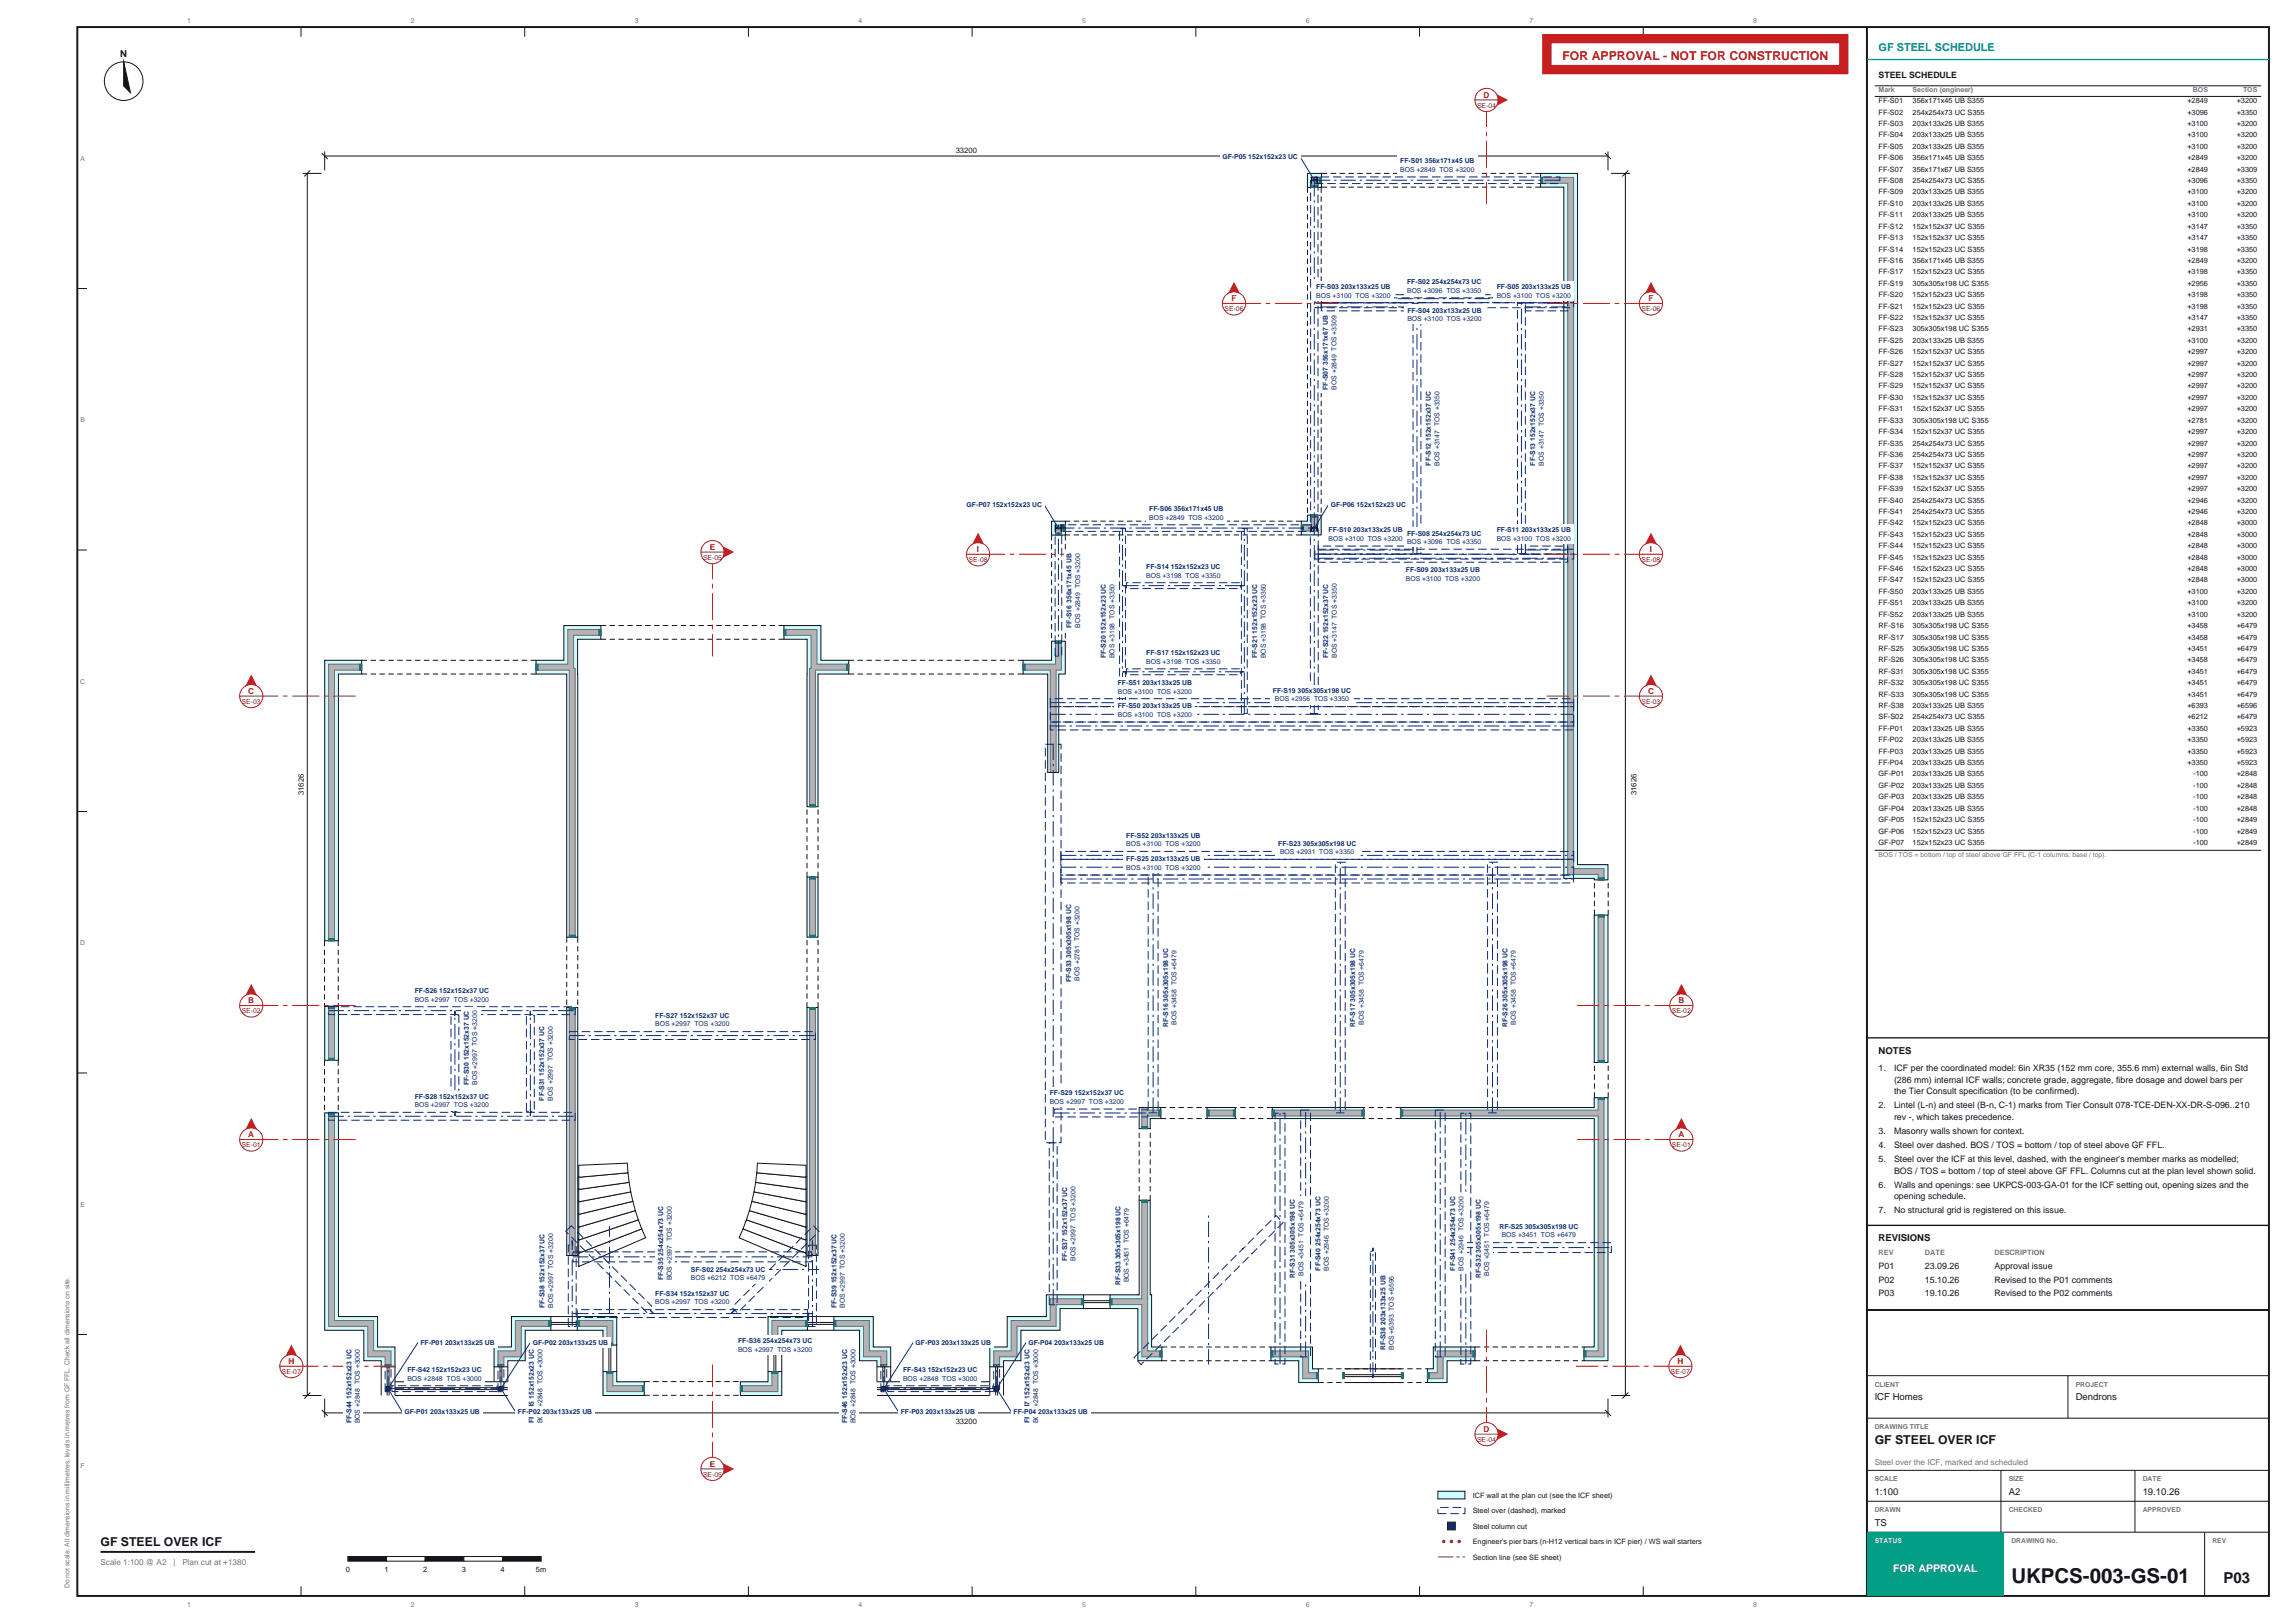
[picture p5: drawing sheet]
<svg xmlns="http://www.w3.org/2000/svg" width="594mm" height="420mm" viewBox="0 0 594 420" stroke-linecap="round" stroke-linejoin="round" font-family="sans-serif">
<defs><g id="words">
<text font-size="5.3" fill="#14141a" x="520.4" y="409.6">UKPCS-003-GS-01</text>
<text font-size="3.9" fill="#14141a" x="575.2" y="409.6">P03</text>
<text font-size="3.2" fill="#c71f1f" x="404.2" y="15.4">FOR APPROVAL - NOT FOR CONSTRUCTION</text>
<g font-size="3.2" fill="#14141a">
<text x="485" y="373.6">GF STEEL OVER ICF</text>
<text x="26" y="400">GF STEEL OVER ICF</text>
</g>
<text font-size="2.8" fill="#009e85" x="486" y="13.2">GF STEEL SCHEDULE</text>
<text font-size="2.8" fill="#fff" x="489.7" y="406.7">FOR APPROVAL</text>
<g font-size="2.5" fill="#14141a">
<text x="31.1" y="14.8">N</text>
<text x="486" y="272.9">NOTES</text>
<text x="486" y="321.1">REVISIONS</text>
<text x="485" y="362.4">ICF Homes</text>
<text x="537" y="362.4">Dendrons</text>
<text x="485" y="386.9">1:100</text>
<text x="519.7" y="386.9">A2</text>
<text x="554.3" y="386.9">19.10.26</text>
<text x="485" y="394.9">TS</text>
</g>
<g font-size="2.3" fill="#14141a">
<text x="486" y="20.2">STEEL SCHEDULE</text>
<text x="486" y="277.1">1.</text>
<text x="490" y="277.1">ICF per the coordinated model: 6in XR35 (152 mm core, 355.6 mm) external walls, 6in Std</text>
<text x="490" y="280.1">(286 mm) internal ICF walls; concrete grade, aggregate, fibre dosage and dowel bars per</text>
<text x="486" y="286.8">2.</text>
<text x="490" y="283.2">the Tier Consult specification (to be confirmed).</text>
<text x="490" y="286.8">Lintel (L-n) and steel (B-n, C-1) marks from Tier Consult 078-TCE-DEN-XX-DR-S-096..210</text>
<text x="486" y="293.4">3.</text>
<text x="490" y="289.8">rev -, which takes precedence.</text>
<text x="490" y="293.4">Masonry walls shown for context.</text>
<text x="486" y="297.1">4.</text>
<text x="490" y="297.1">Steel over dashed. BOS / TOS = bottom / top of steel above GF FFL.</text>
<text x="486" y="300.7">5.</text>
<text x="490" y="300.7">Steel over the ICF at this level, dashed, with the engineer's member marks as modelled;</text>
<text x="490" y="303.7">BOS / TOS = bottom / top of steel above GF FFL. Columns cut at the plan level shown solid.</text>
<text x="486" y="307.3">6.</text>
<text x="490" y="307.3">Walls and openings: see UKPCS-003-GA-01 for the ICF setting out, opening sizes and the</text>
<text x="490" y="310.4">opening schedule.</text>
<text x="486" y="314">7.</text>
<text x="490" y="314">No structural grid is registered on this issue.</text>
<text x="486" y="328.3">P01</text>
<text x="498" y="328.3">23.09.26</text>
<text x="516" y="328.3">Approval issue</text>
<text x="486" y="331.9">P02</text>
<text x="486" y="335.5">P03</text>
<text x="498" y="331.9">15.10.26</text>
<text x="498" y="335.5">19.10.26</text>
<text x="516" y="331.9">Revised to the P01 comments</text>
<text x="516" y="335.5">Revised to the P02 comments</text>
</g>
<g font-size="2.1" fill="#b81a1f">
<text x="383.8" y="25.3">D</text>
<text x="318.6" y="78">F</text>
<text x="426.5" y="78">F</text>
<text x="183.6" y="142.3">E</text>
<text x="252.8" y="142.9">I</text>
<text x="426.8" y="142.9">I</text>
<text x="64.2" y="179.6">C</text>
<text x="426.4" y="179.6">C</text>
<text x="64.2" y="259.7">B</text>
<text x="434.2" y="259.7">B</text>
<text x="64.2" y="294.3">A</text>
<text x="434.2" y="294.3">A</text>
<text x="74.6" y="353">H</text>
<text x="434" y="353">H</text>
<text x="383.8" y="370.6">D</text>
<text x="183.6" y="379.6">E</text>
</g>
<g font-size="2.1" fill="#73737a">
<text x="485" y="379.1">Steel over the ICF, marked and scheduled</text>
<text x="26" y="405">Scale 1:100 @ A2</text>
<text x="44.9" y="405">|</text>
<text x="47.2" y="405">Plan cut at +1380</text>
</g>
<g font-size="2" fill="#14141a">
<text x="247.3" y="39.5">33200</text>
<text x="78.6" y="205.7" transform="rotate(-90 78.6 205.7)">31626</text>
<text x="423.4" y="205.7" transform="rotate(-90 423.4 205.7)">31626</text>
<text x="247.3" y="368.5">33200</text>
</g>
<g font-size="1.9" fill="#14141a">
<text x="486" y="26.7">FF-S01</text>
<text x="486" y="29.7">FF-S02</text>
<text x="494.8" y="26.7">356x171x45 UB S355</text>
<text x="494.8" y="29.7">254x254x73 UC S355</text>
<text x="565.9" y="26.7">+2849</text>
<text x="565.9" y="29.7">+3096</text>
<text x="578.7" y="26.7">+3200</text>
<text x="578.7" y="29.7">+3350</text>
<text x="486" y="32.6">FF-S03</text>
<text x="486" y="35.6">FF-S04</text>
<text x="494.8" y="32.6">203x133x25 UB S355</text>
<text x="494.8" y="35.6">203x133x25 UB S355</text>
<text x="565.9" y="32.6">+3100</text>
<text x="565.9" y="35.6">+3100</text>
<text x="578.7" y="32.6">+3200</text>
<text x="578.7" y="35.6">+3200</text>
<text x="486" y="38.5">FF-S05</text>
<text x="486" y="41.5">FF-S06</text>
<text x="494.8" y="38.5">203x133x25 UB S355</text>
<text x="494.8" y="41.5">356x171x45 UB S355</text>
<text x="565.9" y="38.5">+3100</text>
<text x="565.9" y="41.5">+2849</text>
<text x="578.7" y="38.5">+3200</text>
<text x="578.7" y="41.5">+3200</text>
<text x="486" y="44.4">FF-S07</text>
<text x="486" y="47.4">FF-S08</text>
<text x="494.8" y="44.4">356x171x67 UB S355</text>
<text x="494.8" y="47.4">254x254x73 UC S355</text>
<text x="565.9" y="44.4">+2849</text>
<text x="565.9" y="47.4">+3096</text>
<text x="578.7" y="44.4">+3309</text>
<text x="578.7" y="47.4">+3350</text>
<text x="486" y="50.3">FF-S09</text>
<text x="486" y="53.3">FF-S10</text>
<text x="494.8" y="50.3">203x133x25 UB S355</text>
<text x="494.8" y="53.3">203x133x25 UB S355</text>
<text x="565.9" y="50.3">+3100</text>
<text x="565.9" y="53.3">+3100</text>
<text x="578.7" y="50.3">+3200</text>
<text x="578.7" y="53.3">+3200</text>
<text x="486" y="56.2">FF-S11</text>
<text x="486" y="59.2">FF-S12</text>
<text x="494.8" y="56.2">203x133x25 UB S355</text>
<text x="494.8" y="59.2">152x152x37 UC S355</text>
<text x="565.9" y="56.2">+3100</text>
<text x="565.9" y="59.2">+3147</text>
<text x="578.7" y="56.2">+3200</text>
<text x="578.7" y="59.2">+3350</text>
<text x="486" y="62.1">FF-S13</text>
<text x="486" y="65.1">FF-S14</text>
<text x="494.8" y="62.1">152x152x37 UC S355</text>
<text x="494.8" y="65.1">152x152x23 UC S355</text>
<text x="565.9" y="62.1">+3147</text>
<text x="565.9" y="65.1">+3198</text>
<text x="578.7" y="62.1">+3350</text>
<text x="578.7" y="65.1">+3350</text>
<text x="486" y="68">FF-S16</text>
<text x="486" y="71">FF-S17</text>
<text x="494.8" y="68">356x171x45 UB S355</text>
<text x="494.8" y="71">152x152x23 UC S355</text>
<text x="565.9" y="68">+2849</text>
<text x="565.9" y="71">+3198</text>
<text x="578.7" y="68">+3200</text>
<text x="578.7" y="71">+3350</text>
<text x="486" y="74">FF-S19</text>
<text x="486" y="76.9">FF-S20</text>
<text x="494.8" y="74">305x305x198 UC S355</text>
<text x="494.8" y="76.9">152x152x23 UC S355</text>
<text x="565.9" y="74">+2956</text>
<text x="565.9" y="76.9">+3198</text>
<text x="578.7" y="74">+3350</text>
<text x="578.7" y="76.9">+3350</text>
<text x="486" y="79.9">FF-S21</text>
<text x="486" y="82.8">FF-S22</text>
<text x="494.8" y="79.9">152x152x23 UC S355</text>
<text x="494.8" y="82.8">152x152x37 UC S355</text>
<text x="565.9" y="79.9">+3198</text>
<text x="565.9" y="82.8">+3147</text>
<text x="578.7" y="79.9">+3350</text>
<text x="578.7" y="82.8">+3350</text>
<text x="486" y="85.8">FF-S23</text>
<text x="486" y="88.7">FF-S25</text>
<text x="494.8" y="85.8">305x305x198 UC S355</text>
<text x="494.8" y="88.7">203x133x25 UB S355</text>
<text x="565.9" y="85.8">+2931</text>
<text x="565.9" y="88.7">+3100</text>
<text x="578.7" y="85.8">+3350</text>
<text x="578.7" y="88.7">+3200</text>
<text x="486" y="91.7">FF-S26</text>
<text x="486" y="94.6">FF-S27</text>
<text x="494.8" y="91.7">152x152x37 UC S355</text>
<text x="494.8" y="94.6">152x152x37 UC S355</text>
<text x="565.9" y="91.7">+2997</text>
<text x="565.9" y="94.6">+2997</text>
<text x="578.7" y="91.7">+3200</text>
<text x="578.7" y="94.6">+3200</text>
<text x="486" y="97.6">FF-S28</text>
<text x="486" y="100.5">FF-S29</text>
<text x="494.8" y="97.6">152x152x37 UC S355</text>
<text x="494.8" y="100.5">152x152x37 UC S355</text>
<text x="565.9" y="97.6">+2997</text>
<text x="565.9" y="100.5">+2997</text>
<text x="578.7" y="97.6">+3200</text>
<text x="578.7" y="100.5">+3200</text>
<text x="486" y="103.5">FF-S30</text>
<text x="486" y="106.4">FF-S31</text>
<text x="494.8" y="103.5">152x152x37 UC S355</text>
<text x="494.8" y="106.4">152x152x37 UC S355</text>
<text x="565.9" y="103.5">+2997</text>
<text x="565.9" y="106.4">+2997</text>
<text x="578.7" y="103.5">+3200</text>
<text x="578.7" y="106.4">+3200</text>
<text x="486" y="109.4">FF-S33</text>
<text x="486" y="112.3">FF-S34</text>
<text x="494.8" y="109.4">305x305x198 UC S355</text>
<text x="494.8" y="112.3">152x152x37 UC S355</text>
<text x="565.9" y="109.4">+2781</text>
<text x="565.9" y="112.3">+2997</text>
<text x="578.7" y="109.4">+3200</text>
<text x="578.7" y="112.3">+3200</text>
<text x="486" y="115.3">FF-S35</text>
<text x="486" y="118.2">FF-S36</text>
<text x="494.8" y="115.3">254x254x73 UC S355</text>
<text x="494.8" y="118.2">254x254x73 UC S355</text>
<text x="565.9" y="115.3">+2997</text>
<text x="565.9" y="118.2">+2997</text>
<text x="578.7" y="115.3">+3200</text>
<text x="578.7" y="118.2">+3200</text>
<text x="486" y="121.2">FF-S37</text>
<text x="486" y="124.2">FF-S38</text>
<text x="494.8" y="121.2">152x152x37 UC S355</text>
<text x="494.8" y="124.2">152x152x37 UC S355</text>
<text x="565.9" y="121.2">+2997</text>
<text x="565.9" y="124.2">+2997</text>
<text x="578.7" y="121.2">+3200</text>
<text x="578.7" y="124.2">+3200</text>
<text x="486" y="127.1">FF-S39</text>
<text x="486" y="130.1">FF-S40</text>
<text x="494.8" y="127.1">152x152x37 UC S355</text>
<text x="494.8" y="130.1">254x254x73 UC S355</text>
<text x="565.9" y="127.1">+2997</text>
<text x="565.9" y="130.1">+2946</text>
<text x="578.7" y="127.1">+3200</text>
<text x="578.7" y="130.1">+3200</text>
<text x="486" y="133">FF-S41</text>
<text x="486" y="136">FF-S42</text>
<text x="494.8" y="133">254x254x73 UC S355</text>
<text x="494.8" y="136">152x152x23 UC S355</text>
<text x="565.9" y="133">+2946</text>
<text x="565.9" y="136">+2848</text>
<text x="578.7" y="133">+3200</text>
<text x="578.7" y="136">+3000</text>
<text x="486" y="138.9">FF-S43</text>
<text x="486" y="141.9">FF-S44</text>
<text x="494.8" y="138.9">152x152x23 UC S355</text>
<text x="494.8" y="141.9">152x152x23 UC S355</text>
<text x="565.9" y="138.9">+2848</text>
<text x="565.9" y="141.9">+2848</text>
<text x="578.7" y="138.9">+3000</text>
<text x="578.7" y="141.9">+3000</text>
<text x="486" y="144.8">FF-S45</text>
<text x="486" y="147.8">FF-S46</text>
<text x="494.8" y="144.8">152x152x23 UC S355</text>
<text x="494.8" y="147.8">152x152x23 UC S355</text>
<text x="565.9" y="144.8">+2848</text>
<text x="565.9" y="147.8">+2848</text>
<text x="578.7" y="144.8">+3000</text>
<text x="578.7" y="147.8">+3000</text>
<text x="486" y="150.7">FF-S47</text>
<text x="486" y="153.7">FF-S50</text>
<text x="494.8" y="150.7">152x152x23 UC S355</text>
<text x="494.8" y="153.7">203x133x25 UB S355</text>
<text x="565.9" y="150.7">+2848</text>
<text x="565.9" y="153.7">+3100</text>
<text x="578.7" y="150.7">+3000</text>
<text x="578.7" y="153.7">+3200</text>
<text x="486" y="156.6">FF-S51</text>
<text x="486" y="159.6">FF-S52</text>
<text x="494.8" y="156.6">203x133x25 UB S355</text>
<text x="494.8" y="159.6">203x133x25 UB S355</text>
<text x="565.9" y="156.6">+3100</text>
<text x="565.9" y="159.6">+3100</text>
<text x="578.7" y="156.6">+3200</text>
<text x="578.7" y="159.6">+3200</text>
<text x="486" y="162.5">RF-S16</text>
<text x="486" y="165.5">RF-S17</text>
<text x="494.8" y="162.5">305x305x198 UC S355</text>
<text x="494.8" y="165.5">305x305x198 UC S355</text>
<text x="565.9" y="162.5">+3458</text>
<text x="565.9" y="165.5">+3458</text>
<text x="578.7" y="162.5">+6479</text>
<text x="578.7" y="165.5">+6479</text>
<text x="486" y="168.4">RF-S25</text>
<text x="486" y="171.4">RF-S26</text>
<text x="494.8" y="168.4">305x305x198 UC S355</text>
<text x="494.8" y="171.4">305x305x198 UC S355</text>
<text x="565.9" y="168.4">+3451</text>
<text x="565.9" y="171.4">+3458</text>
<text x="578.7" y="168.4">+6479</text>
<text x="578.7" y="171.4">+6479</text>
<text x="486" y="174.4">RF-S31</text>
<text x="486" y="177.3">RF-S32</text>
<text x="494.8" y="174.4">305x305x198 UC S355</text>
<text x="494.8" y="177.3">305x305x198 UC S355</text>
<text x="565.9" y="174.4">+3451</text>
<text x="565.9" y="177.3">+3451</text>
<text x="578.7" y="174.4">+6479</text>
<text x="578.7" y="177.3">+6479</text>
<text x="486" y="180.3">RF-S33</text>
<text x="486" y="183.2">RF-S38</text>
<text x="494.8" y="180.3">305x305x198 UC S355</text>
<text x="494.8" y="183.2">203x133x25 UB S355</text>
<text x="565.9" y="180.3">+3451</text>
<text x="565.9" y="183.2">+6393</text>
<text x="578.7" y="180.3">+6479</text>
<text x="578.7" y="183.2">+6596</text>
<text x="486" y="186.2">SF-S02</text>
<text x="486" y="189.1">FF-P01</text>
<text x="494.8" y="186.2">254x254x73 UC S355</text>
<text x="494.8" y="189.1">203x133x25 UB S355</text>
<text x="565.9" y="186.2">+6212</text>
<text x="565.9" y="189.1">+3350</text>
<text x="578.7" y="186.2">+6479</text>
<text x="578.7" y="189.1">+5923</text>
<text x="486" y="192.1">FF-P02</text>
<text x="486" y="195">FF-P03</text>
<text x="486" y="198">FF-P04</text>
<text x="494.8" y="192.1">203x133x25 UB S355</text>
<text x="494.8" y="195">203x133x25 UB S355</text>
<text x="494.8" y="198">203x133x25 UB S355</text>
<text x="565.9" y="192.1">+3350</text>
<text x="565.9" y="195">+3350</text>
<text x="565.9" y="198">+3350</text>
<text x="578.7" y="192.1">+5923</text>
<text x="578.7" y="195">+5923</text>
<text x="578.7" y="198">+5923</text>
<text x="486" y="200.9">GF-P01</text>
<text x="486" y="203.9">GF-P02</text>
<text x="494.8" y="200.9">203x133x25 UB S355</text>
<text x="494.8" y="203.9">203x133x25 UB S355</text>
<text x="567.4" y="200.9">-100</text>
<text x="567.4" y="203.9">-100</text>
<text x="578.7" y="200.9">+2848</text>
<text x="578.7" y="203.9">+2848</text>
<text x="486" y="206.8">GF-P03</text>
<text x="486" y="209.8">GF-P04</text>
<text x="494.8" y="206.8">203x133x25 UB S355</text>
<text x="494.8" y="209.8">203x133x25 UB S355</text>
<text x="567.4" y="206.8">-100</text>
<text x="567.4" y="209.8">-100</text>
<text x="578.7" y="206.8">+2848</text>
<text x="578.7" y="209.8">+2848</text>
<text x="486" y="212.7">GF-P05</text>
<text x="486" y="215.7">GF-P06</text>
<text x="494.8" y="212.7">152x152x23 UC S355</text>
<text x="494.8" y="215.7">152x152x23 UC S355</text>
<text x="567.4" y="212.7">-100</text>
<text x="567.4" y="215.7">-100</text>
<text x="578.7" y="212.7">+2849</text>
<text x="578.7" y="215.7">+2849</text>
<text x="486" y="218.6">GF-P07</text>
<text x="494.8" y="218.6">152x152x23 UC S355</text>
<text x="567.4" y="218.6">-100</text>
<text x="578.7" y="218.6">+2849</text>
<text x="381" y="387.6">ICF wall at the plan cut (see the ICF sheet)</text>
<text x="381" y="391.6">Steel over (dashed), marked</text>
<text x="381" y="395.6">Steel column cut</text>
<text x="381" y="399.6">Engineer's pier bars (n-H12 vertical bars in ICF pier) / WS wall starters</text>
<text x="89.5" y="406.8">0</text>
<text x="99.5" y="406.8">1</text>
<text x="109.5" y="406.8">2</text>
<text x="119.5" y="406.8">3</text>
<text x="129.5" y="406.8">4</text>
<text x="138.7" y="406.8">5m</text>
<text x="381" y="403.6">Section line (see SE sheet)</text>
</g>
<g font-size="1.9" fill="#73737a">
<text x="486" y="324.7">REV</text>
<text x="498" y="324.7">DATE</text>
<text x="516" y="324.7">DESCRIPTION</text>
</g>
<g font-size="1.8" fill="#73737a">
<text x="48.4" y="6">1</text>
<text x="106.3" y="6">2</text>
<text x="164.2" y="6">3</text>
<text x="222.1" y="6">4</text>
<text x="279.9" y="6">5</text>
<text x="337.8" y="6">6</text>
<text x="395.7" y="6">7</text>
<text x="453.6" y="6">8</text>
<text x="486" y="23.8">Mark</text>
<text x="494.8" y="23.8">Section (engineer)</text>
<text x="567.3" y="23.8">BOS</text>
<text x="580.3" y="23.8">TOS</text>
<text x="20.8" y="41.6">A</text>
<text x="20.8" y="109.3">B</text>
<text x="20.8" y="177">C</text>
<text x="486" y="221.9">BOS / TOS = bottom / top of steel above GF FFL (C-1 columns: base / top).</text>
<text x="20.8" y="244.6">D</text>
<text x="20.8" y="312.3">E</text>
<text x="485" y="358.8">CLIENT</text>
<text x="537" y="358.8">PROJECT</text>
<text x="485" y="369.8">DRAWING TITLE</text>
<text x="20.9" y="380">F</text>
<text x="485" y="383.3">SCALE</text>
<text x="519.7" y="383.3">SIZE</text>
<text x="554.3" y="383.3">DATE</text>
<text x="485" y="391.3">DRAWN</text>
<text x="519.7" y="391.3">CHECKED</text>
<text x="554.3" y="391.3">APPROVED</text>
<text x="520.4" y="399.3">DRAWING No.</text>
<text x="572.4" y="399.3">REV</text>
<text x="18" y="411" transform="rotate(-90 18 411)">Do not scale. All dimensions in millimetres, levels in metres from GF FFL. Check all dimensions on site.</text>
<text x="48.4" y="415.8">1</text>
<text x="106.3" y="415.8">2</text>
<text x="164.2" y="415.8">3</text>
<text x="222.1" y="415.8">4</text>
<text x="279.9" y="415.8">5</text>
<text x="337.8" y="415.8">6</text>
<text x="395.7" y="415.8">7</text>
<text x="453.6" y="415.8">8</text>
</g>
<g font-size="1.8" fill="#b81a1f">
<text x="382.1" y="27.9">SE-04</text>
<text x="316.8" y="80.5">SE-06</text>
<text x="424.7" y="80.5">SE-06</text>
<text x="181.9" y="144.9">SE-05</text>
<text x="250.6" y="145.4">SE-08</text>
<text x="424.7" y="145.4">SE-08</text>
<text x="62.5" y="182.1">SE-03</text>
<text x="424.7" y="182.1">SE-03</text>
<text x="62.5" y="262.2">SE-02</text>
<text x="432.5" y="262.2">SE-02</text>
<text x="62.5" y="296.9">SE-01</text>
<text x="432.5" y="296.9">SE-01</text>
<text x="72.9" y="355.5">SE-07</text>
<text x="432.3" y="355.5">SE-07</text>
<text x="382.1" y="373.1">SE-04</text>
<text x="181.9" y="382.1">SE-05</text>
</g>
<g font-size="1.8" fill="#0d2973">
<text x="316.3" y="41.3">GF-P05 152x152x23 UC</text>
<text x="362.3" y="44.5">BOS +2849 TOS +3200</text>
<text x="362.3" y="42.2">FF-S01 356x171x45 UB</text>
<text x="340.5" y="77.1">BOS +3100 TOS +3200</text>
<text x="340.5" y="74.9">FF-S03 203x133x25 UB</text>
<text x="364" y="75.7">BOS +3096 TOS +3350</text>
<text x="364" y="73.5">FF-S02 254x254x73 UC</text>
<text x="387.2" y="77.1">BOS +3100 TOS +3200</text>
<text x="387.2" y="74.9">FF-S05 203x133x25 UB</text>
<text x="364.1" y="83.1">BOS +3100 TOS +3200</text>
<text x="364.1" y="80.9">FF-S04 203x133x25 UB</text>
<text x="343.6" y="100.9" transform="rotate(-90 343.6 100.9)">FF-S07 356x171x67 UB</text>
<text x="345.8" y="100.9" transform="rotate(-90 345.8 100.9)">BOS +2849 TOS +3309</text>
<text x="370.2" y="120.5" transform="rotate(-90 370.2 120.5)">FF-S12 152x152x37 UC</text>
<text x="372.4" y="120.5" transform="rotate(-90 372.4 120.5)">BOS +3147 TOS +3350</text>
<text x="397.2" y="120.5" transform="rotate(-90 397.2 120.5)">FF-S13 152x152x37 UC</text>
<text x="399.4" y="120.5" transform="rotate(-90 399.4 120.5)">BOS +3147 TOS +3350</text>
<text x="250.1" y="131.3">GF-P07 152x152x23 UC</text>
<text x="344.3" y="131.3">GF-P06 152x152x23 UC</text>
<text x="297.3" y="134.5">BOS +2849 TOS +3200</text>
<text x="297.3" y="132.3">FF-S06 356x171x45 UB</text>
<text x="343.7" y="137.8">FF-S10 203x133x25 UB</text>
<text x="387.2" y="137.8">FF-S11 203x133x25 UB</text>
<text x="343.7" y="140">BOS +3100 TOS +3200</text>
<text x="364" y="140.8">BOS +3096 TOS +3350</text>
<text x="364" y="138.6">FF-S08 254x254x73 UC</text>
<text x="387.2" y="140">BOS +3100 TOS +3200</text>
<text x="296.6" y="149.5">BOS +3198 TOS +3350</text>
<text x="296.6" y="147.3">FF-S14 152x152x23 UC</text>
<text x="363.7" y="148.1">FF-S09 203x133x25 UB</text>
<text x="363.7" y="150.3">BOS +3100 TOS +3200</text>
<text x="277.3" y="162.4" transform="rotate(-90 277.3 162.4)">FF-S16 356x171x45 UB</text>
<text x="279.5" y="162.4" transform="rotate(-90 279.5 162.4)">BOS +2849 TOS +3200</text>
<text x="286.1" y="170.3" transform="rotate(-90 286.1 170.3)">FF-S20 152x152x23 UC</text>
<text x="288.3" y="170.3" transform="rotate(-90 288.3 170.3)">BOS +3198 TOS +3350</text>
<text x="296.6" y="171.7">BOS +3198 TOS +3350</text>
<text x="296.6" y="169.5">FF-S17 152x152x23 UC</text>
<text x="325.3" y="170.3" transform="rotate(-90 325.3 170.3)">FF-S21 152x152x23 UC</text>
<text x="327.5" y="170.3" transform="rotate(-90 327.5 170.3)">BOS +3198 TOS +3350</text>
<text x="343.6" y="170.3" transform="rotate(-90 343.6 170.3)">FF-S22 152x152x37 UC</text>
<text x="345.8" y="170.3" transform="rotate(-90 345.8 170.3)">BOS +3147 TOS +3350</text>
<text x="289.2" y="179.5">BOS +3100 TOS +3200</text>
<text x="289.2" y="177.3">FF-S51 203x133x25 UB</text>
<text x="329.3" y="179.3">FF-S19 305x305x198 UC</text>
<text x="289.2" y="185.5">BOS +3100 TOS +3200</text>
<text x="289.2" y="183.3">FF-S50 203x133x25 UB</text>
<text x="329.8" y="181.5">BOS +2956 TOS +3350</text>
<text x="291.4" y="219">BOS +3100 TOS +3200</text>
<text x="291.4" y="216.8">FF-S52 203x133x25 UB</text>
<text x="330.7" y="218.8">FF-S23 305x305x198 UC</text>
<text x="331.2" y="221">BOS +2931 TOS +3350</text>
<text x="291.4" y="225.1">BOS +3100 TOS +3200</text>
<text x="291.4" y="222.9">FF-S25 203x133x25 UB</text>
<text x="107.3" y="257">FF-S26 152x152x37 UC</text>
<text x="277.1" y="254.2" transform="rotate(-90 277.1 254.2)">FF-S33 305x305x198 UC</text>
<text x="279.3" y="253.8" transform="rotate(-90 279.3 253.8)">BOS +2781 TOS +3200</text>
<text x="107.3" y="259.2">BOS +2997 TOS +3200</text>
<text x="169.5" y="263.4">FF-S27 152x152x37 UC</text>
<text x="169.5" y="265.6">BOS +2997 TOS +3200</text>
<text x="302.2" y="265.7" transform="rotate(-90 302.2 265.7)">RF-S16 305x305x198 UC</text>
<text x="304.4" y="265.2" transform="rotate(-90 304.4 265.2)">BOS +3458 TOS +6479</text>
<text x="350.6" y="265.7" transform="rotate(-90 350.6 265.7)">RF-S17 305x305x198 UC</text>
<text x="352.8" y="265.2" transform="rotate(-90 352.8 265.2)">BOS +3458 TOS +6479</text>
<text x="390" y="265.7" transform="rotate(-90 390 265.7)">RF-S26 305x305x198 UC</text>
<text x="392.2" y="265.2" transform="rotate(-90 392.2 265.2)">BOS +3458 TOS +6479</text>
<text x="121.3" y="280.8" transform="rotate(-90 121.3 280.8)">FF-S30 152x152x37 UC</text>
<text x="123.5" y="280.8" transform="rotate(-90 123.5 280.8)">BOS +2997 TOS +3200</text>
<text x="107.3" y="286.5">BOS +2997 TOS +3200</text>
<text x="107.3" y="284.3">FF-S28 152x152x37 UC</text>
<text x="140.8" y="284.8" transform="rotate(-90 140.8 284.8)">FF-S31 152x152x37 UC</text>
<text x="143" y="284.8" transform="rotate(-90 143 284.8)">BOS +2997 TOS +3200</text>
<text x="271.6" y="285.7">BOS +2997 TOS +3200</text>
<text x="271.6" y="283.5">FF-S29 152x152x37 UC</text>
<text x="387.9" y="318">RF-S25 305x305x198 UC</text>
<text x="388.5" y="320.2">BOS +3451 TOS +6479</text>
<text x="178.7" y="329.1">SF-S02 254x254x73 UC</text>
<text x="276.1" y="326.3" transform="rotate(-90 276.1 326.3)">FF-S37 152x152x37 UC</text>
<text x="278.3" y="326.3" transform="rotate(-90 278.3 326.3)">BOS +2997 TOS +3200</text>
<text x="341.6" y="328.8" transform="rotate(-90 341.6 328.8)">FF-S40 254x254x73 UC</text>
<text x="343.8" y="328.8" transform="rotate(-90 343.8 328.8)">BOS +2946 TOS +3200</text>
<text x="376.4" y="328.8" transform="rotate(-90 376.4 328.8)">FF-S41 254x254x73 UC</text>
<text x="378.7" y="328.8" transform="rotate(-90 378.7 328.8)">BOS +2946 TOS +3200</text>
<text x="169.5" y="335.4">FF-S34 152x152x37 UC</text>
<text x="171.6" y="331.3" transform="rotate(-90 171.6 331.3)">FF-S35 254x254x73 UC</text>
<text x="173.8" y="331.3" transform="rotate(-90 173.8 331.3)">BOS +2997 TOS +3200</text>
<text x="178.8" y="331.3">BOS +6212 TOS +6479</text>
<text x="289.8" y="332.5" transform="rotate(-90 289.8 332.5)">RF-S33 305x305x198 UC</text>
<text x="292.1" y="331.9" transform="rotate(-90 292.1 331.9)">BOS +3451 TOS +6479</text>
<text x="335" y="330.7" transform="rotate(-90 335 330.7)">RF-S31 305x305x198 UC</text>
<text x="337.2" y="330.1" transform="rotate(-90 337.2 330.1)">BOS +3451 TOS +6479</text>
<text x="383.1" y="330.7" transform="rotate(-90 383.1 330.7)">RF-S32 305x305x198 UC</text>
<text x="385.3" y="330.1" transform="rotate(-90 385.3 330.1)">BOS +3451 TOS +6479</text>
<text x="140.9" y="338.5" transform="rotate(-90 140.9 338.5)">FF-S38 152x152x37 UC</text>
<text x="143.1" y="338.5" transform="rotate(-90 143.1 338.5)">BOS +2997 TOS +3200</text>
<text x="169.5" y="337.6">BOS +2997 TOS +3200</text>
<text x="216.4" y="338.5" transform="rotate(-90 216.4 338.5)">FF-S39 152x152x37 UC</text>
<text x="218.6" y="338.5" transform="rotate(-90 218.6 338.5)">BOS +2997 TOS +3200</text>
<text x="108.8" y="348">FF-P01 203x133x25 UB</text>
<text x="137.8" y="348">GF-P02 203x133x25 UB</text>
<text x="191" y="347.6">FF-S36 254x254x73 UC</text>
<text x="236.9" y="348">GF-P03 203x133x25 UB</text>
<text x="266.1" y="348">GF-P04 203x133x25 UB</text>
<text x="191" y="349.8">BOS +2997 TOS +3200</text>
<text x="358.4" y="349.5" transform="rotate(-90 358.4 349.5)">RF-S38 203x133x25 UB</text>
<text x="360.6" y="349.4" transform="rotate(-90 360.6 349.4)">BOS +6393 TOS +6596</text>
<text x="105.4" y="357.3">BOS +2848 TOS +3000</text>
<text x="105.4" y="355.1">FF-S42 152x152x23 UC</text>
<text x="233.6" y="357.3">BOS +2848 TOS +3000</text>
<text x="233.6" y="355.1">FF-S43 152x152x23 UC</text>
<text x="104.6" y="366">GF-P01 203x133x25 UB</text>
<text x="134" y="366">FF-P02 203x133x25 UB</text>
<text x="233" y="366">FF-P03 203x133x25 UB</text>
<text x="262.2" y="366">FF-P04 203x133x25 UB</text>
<text x="90.9" y="368.4" transform="rotate(-90 90.9 368.4)">FF-S44 152x152x23 UC</text>
<text x="93.1" y="368.4" transform="rotate(-90 93.1 368.4)">BOS +2848 TOS +3000</text>
<text x="138.1" y="368.4" transform="rotate(-90 138.1 368.4)">FF-S45 152x152x23 UC</text>
<text x="140.3" y="368.4" transform="rotate(-90 140.3 368.4)">BOS +2848 TOS +3000</text>
<text x="219.1" y="368.4" transform="rotate(-90 219.1 368.4)">FF-S46 152x152x23 UC</text>
<text x="221.3" y="368.4" transform="rotate(-90 221.3 368.4)">BOS +2848 TOS +3000</text>
<text x="266.4" y="368.4" transform="rotate(-90 266.4 368.4)">FF-S47 152x152x23 UC</text>
<text x="268.6" y="368.4" transform="rotate(-90 268.6 368.4)">BOS +2848 TOS +3000</text>
</g>
<text font-size="1.8" fill="#d9fff2" x="485" y="399.3">STATUS</text>
</g></defs>
<path d="M20 7h567v406h-567zM483 7v406" fill="none" stroke="#14141a" stroke-width=".5"/>
<g fill="none" stroke="#14141a" stroke-width=".26">
<path d="M77.9 7v2.5M135.7 7v2.5M193.6 7v2.5M251.5 7v2.5M309.4 7v2.5M367.3 7v2.5M425.1 7v2.5M20 74.7h2.5M20 142.3h2.5M20 210h2.5M20 277.7h2.5M20 345.3h2.5"/>
<path d="M77.9 410.5v2.5M135.7 410.5v2.5M193.6 410.5v2.5M251.5 410.5v2.5M309.4 410.5v2.5M367.3 410.5v2.5M425.1 410.5v2.5"/>
</g>
<g fill="#fff" stroke="#14141a" stroke-width=".26">
<path d="M192.2 318l16.3 6.3v3.5l-17.3-7.5z" fill-rule="evenodd"/>
<path d="M149.7 324.3l16.3-6.3 1 2.3-17.3 7.5z" fill-rule="evenodd"/>
<path d="M193.1 315.7l15.4 5.2v3.4l-16.3-6.3z" fill-rule="evenodd"/>
<path d="M149.7 320.9l15.4-5.2 .9 2.3-16.3 6.3z" fill-rule="evenodd"/>
<path d="M193.9 313.3l14.6 4.3v3.3l-15.4-5.2z" fill-rule="evenodd"/>
<path d="M149.7 317.6l14.7-4.3 .7 2.4-15.4 5.2z" fill-rule="evenodd"/>
<path d="M194.5 310.9l14 3.4v3.3l-14.6-4.3z" fill-rule="evenodd"/>
<path d="M149.7 314.3l14-3.4 .7 2.4-14.7 4.3z" fill-rule="evenodd"/>
<path d="M195.1 308.4l13.4 2.6v3.3l-14-3.4z" fill-rule="evenodd"/>
<path d="M149.7 311l13.5-2.6 .5 2.5-14 3.4z" fill-rule="evenodd"/>
<path d="M195.5 306l13 1.8v3.2l-13.4-2.6z" fill-rule="evenodd"/>
<path d="M149.7 307.8l13.1-1.8 .4 2.4-13.5 2.6z" fill-rule="evenodd"/>
<path d="M195.8 303.5l12.7 1.2v3.1l-13-1.8z" fill-rule="evenodd"/>
<path d="M149.7 304.7l12.8-1.2 .3 2.5-13.1 1.8z" fill-rule="evenodd"/>
<path d="M196 301l12.5 .6v3.1l-12.7-1.2z" fill-rule="evenodd"/>
<path d="M149.7 301.6l12.6-.6 .2 2.5-12.8 1.2z" fill-rule="evenodd"/>
</g>
<g fill="#cff">
<path d="M362.4 288.8h51.1v60.8h-3.7v-1h2.6v-59.1h-50z" fill-rule="evenodd"/>
<path d="M362.4 286.6h50v-2.5h1.1v3.2h-51.1z" fill-rule="evenodd"/>
<path d="M415 284.1h1v68h-6.2v-1h5.2z" fill-rule="evenodd"/>
<path d="M398.6 47.4h7v178.9h7.9v1.4h-1.1v-.4h-7.8v-178.9h-6z" fill-rule="evenodd"/>
<path d="M398.6 44.9h9.5v178.9h7.9v3.9h-1v-2.9h-7.9v-178.9h-8.5z" fill-rule="evenodd"/>
<path d="M415 236.8h1v38.1h-1z" fill-rule="evenodd"/>
<path d="M412.4 236.8h1.1v38.1h-1.1z" fill-rule="evenodd"/>
<path d="M370.8 348.6h10.8v1h-9.8v5.6h-2.5v-1h1.5z" fill-rule="evenodd"/>
<path d="M373.4 351.1h8.2v1h-7.2v5.7h-5.1v-1h4.1z" fill-rule="evenodd"/>
<path d="M329.1 288.8h23.7v.7h-23.7z" fill-rule="evenodd"/>
<path d="M329.1 286.6h23.7v.7h-23.7z" fill-rule="evenodd"/>
<path d="M338.2 44.9h3.7v1h-2.6v2.6h-1.1z" fill-rule="evenodd"/>
<path d="M340.8 47.4h1.1l-.1 1.1h-1z" fill-rule="evenodd"/>
<path d="M336.7 134.9h1.5v-1.6h1.1v2.6h-2.6z" fill-rule="evenodd"/>
<path d="M336.7 137.4h4.1v-4.1h1v5.1h-5.1z" fill-rule="evenodd"/>
<path d="M328.8 348.6h10.8v5.6h1.5v1h-2.6v-5.6h-9.7z" fill-rule="evenodd"/>
<path d="M328.8 351.1h8.2v5.7h4.1v1h-5.1v-5.7h-7.2z" fill-rule="evenodd"/>
<path d="M312.3 288.8h7.3v.7h-7.3z" fill-rule="evenodd"/>
<path d="M312.3 286.6h7.3v.7h-7.3z" fill-rule="evenodd"/>
<path d="M287.2 337.6h8.2v13.5h5.2v1h-6.2v-13.5h-7.2z" fill-rule="evenodd"/>
<path d="M294.7 310.6h.7v25.5h-8.2v-1h7.5z" fill-rule="evenodd"/>
<path d="M296.9 310.6h.7v24.5h.3v13.5h2.7v1h-3.7z" fill-rule="evenodd"/>
<path d="M294.7 286.6h5.6v.7h-4.9v4.8h-.7z" fill-rule="evenodd"/>
<path d="M296.9 288.8h3.4v.7h-2.7v2.6h-.7z" fill-rule="evenodd"/>
<path d="M263.1 343.2h10.1v-5.6h7.1v1h-6v5.7h-10.2v7.8h-4.5v1.6h-1v-2.6h4.5z" fill-rule="evenodd"/>
<path d="M260.6 340.7h10.1v-5.6h9.6v1h-8.6v5.6h-10.1v7.9h-4.5v4.1h-1v-5.1h4.5z" fill-rule="evenodd"/>
<path d="M272 134.9h3.6v1h-2.5v2.6h-1.1z" fill-rule="evenodd"/>
<path d="M274.6 137.4h1v1.1h-1z" fill-rule="evenodd"/>
<path d="M264.7 170.9h7.3v-5h1.1v6h-8.4z" fill-rule="evenodd"/>
<path d="M274.6 165.9h1v8.5h-1.7v25.5h-.7v-26.5h1.4z" fill-rule="evenodd"/>
<path d="M264.7 173.4h7v26.5h-.7v-25.5h-6.3z" fill-rule="evenodd"/>
<path d="M215.7 343.2h7.7v7.9h4.5v2.6h-1v-1.6h-4.5v-7.8h-6.7z" fill-rule="evenodd"/>
<path d="M215.7 340.7h10.2v7.9h4.5v5.1h-1v-4.1h-4.5v-7.9h-9.2z" fill-rule="evenodd"/>
<path d="M202.8 164.4h7v8.6h-.4v35.8h-.6v-43.4h-6z" fill-rule="evenodd"/>
<path d="M202.8 161.9h9.6v9h7.2v1h-8.2v-9h-8.6z" fill-rule="evenodd"/>
<path d="M211 173.4h8.6v1h-8v34.4h-.6z" fill-rule="evenodd"/>
<path d="M211 260.7h.6v64.2h-.6z" fill-rule="evenodd"/>
<path d="M208.8 260.7h.6v64.2h-.6z" fill-rule="evenodd"/>
<path d="M211 227h.6v15.5h-.6z" fill-rule="evenodd"/>
<path d="M208.8 227h.6v15.5h-.6z" fill-rule="evenodd"/>
<path d="M198.7 340.7h10.2v1h-9.2v6.4h-1z" fill-rule="evenodd"/>
<path d="M201.2 343.2h7.7v1.1h-6.6v3.8h-1.1z" fill-rule="evenodd"/>
<path d="M191.5 357.6h7.2v-2.7h1v3.7h-8.2z" fill-rule="evenodd"/>
<path d="M191.5 360.1h9.7v-5.2h1.1v6.2h-10.8z" fill-rule="evenodd"/>
<path d="M156 354.9h1v5.2h9.7v1h-10.7z" fill-rule="evenodd"/>
<path d="M158.5 354.9h1.1v2.7h7.1v1h-8.2z" fill-rule="evenodd"/>
<path d="M149.4 340.7h10.2v7.4h-1.1v-6.4h-9.1z" fill-rule="evenodd"/>
<path d="M149.4 343.2h7.6v4.9h-1v-3.8h-6.6z" fill-rule="evenodd"/>
<path d="M138.7 173.4h8.6v69.1h-.7v-68.1h-7.9z" fill-rule="evenodd"/>
<path d="M145.9 161.9h9.6v1h-8.6v9h-8.2v-1h7.2z" fill-rule="evenodd"/>
<path d="M148.4 164.4h7.1v1h-6.1l.1 77.1h-.7v-69.5h-.4z" fill-rule="evenodd"/>
<path d="M146.6 260.7h.7v64.2h1.5v-64.2h.7v64.2h-2.9z" fill-rule="evenodd"/>
<path d="M132.3 340.7h10.2v1h-9.2v7.9h-4.5v4.1h-1v-5.1h4.5z" fill-rule="evenodd"/>
<path d="M134.9 343.2h7.6v1.1h-6.6v7.8h-4.5v1.6h-1v-2.6h4.5z" fill-rule="evenodd"/>
<path d="M86.5 288h1.1v52.7h10.1v7.9h4.5v5.1h-1v-4.1h-4.5v-7.9h-10.2z" fill-rule="evenodd"/>
<path d="M84 288h1v55.2h10.1v7.9h4.5v2.6h-1v-1.6h-4.5v-7.8h-10.1z" fill-rule="evenodd"/>
<path d="M84 170.9h9.6v1h-8.6v71.6h-1z" fill-rule="evenodd"/>
<path d="M86.5 173.4h7.1v1h-6v69.1h-1.1z" fill-rule="evenodd"/>
<path d="M86.5 260.4h1.1v14h-1.1z" fill-rule="evenodd"/>
<path d="M84 260.4h1v14h-1z" fill-rule="evenodd"/>
</g>
<g fill="#b3b3b5" stroke="#6b6b70" stroke-width=".26">
<path d="M362.4 287.3h51.1v-3.2h1.5v67h-5.2v-1.5h3.7v-60.8h-51.1z" fill-rule="evenodd"/>
<path d="M398.6 45.9h8.5v178.9h7.9v2.9h-1.5v-1.4h-7.9v-178.9h-7z" fill-rule="evenodd"/>
<path d="M413.5 236.8h1.5v38.1h-1.5z" fill-rule="evenodd"/>
<path d="M371.8 349.6h9.8v1.5h-8.2v5.7h-4.1v-1.6h2.5z" fill-rule="evenodd"/>
<path d="M329.1 287.3h23.7v1.5h-23.7z" fill-rule="evenodd"/>
<path d="M339.3 45.9h2.6v1.5h-1.1v1.1h-1.5z" fill-rule="evenodd"/>
<path d="M336.7 135.9h2.6v-2.6h1.5v4.1h-4.1z" fill-rule="evenodd"/>
<path d="M328.8 349.6h9.7v5.6h2.6v1.6h-4.1v-5.7h-8.2z" fill-rule="evenodd"/>
<path d="M312.3 287.3h7.3v1.5h-7.3z" fill-rule="evenodd"/>
<path d="M295.4 310.6h1.5v39h3.7v1.5h-5.2v-13.5h-8.2v-1.5h8.2z" fill-rule="evenodd"/>
<path d="M295.4 287.3h4.9v1.5h-3.4v3.3h-1.5z" fill-rule="evenodd"/>
<path d="M261.6 341.7h10.1v-5.6h8.6v1.5h-7.1v5.6h-10.1v7.9h-4.5v2.6h-1.5v-4.1h4.5z" fill-rule="evenodd"/>
<path d="M273.1 135.9h2.5v1.5h-1v1.1h-1.5z" fill-rule="evenodd"/>
<path d="M264.7 171.9h8.4v-6h1.5v7.5h-1.4v26.5h-1.5v-26.5h-7z" fill-rule="evenodd"/>
<path d="M215.7 341.7h9.2v7.9h4.5v4.1h-1.5v-2.6h-4.5v-7.9h-7.7z" fill-rule="evenodd"/>
<path d="M202.8 162.9h8.6v9h8.2v1.5h-8.6v35.4h-1.6v-35.8h.4v-8.6h-7z" fill-rule="evenodd"/>
<path d="M209.4 260.7h1.6v64.2h-1.6z" fill-rule="evenodd"/>
<path d="M209.4 227h1.6v15.5h-1.6z" fill-rule="evenodd"/>
<path d="M199.7 341.7h9.2v1.5h-7.7v4.9h-1.5z" fill-rule="evenodd"/>
<path d="M191.5 358.6h8.2v-3.7h1.5v5.2h-9.7z" fill-rule="evenodd"/>
<path d="M157 354.9h1.5v3.7h8.2v1.5h-9.7z" fill-rule="evenodd"/>
<path d="M149.4 341.7h9.1v6.4h-1.5v-4.9h-7.6z" fill-rule="evenodd"/>
<path d="M146.9 162.9h8.6v1.5h-7.1v8.6h.4v69.5h-1.5v-69.1h-8.6v-1.5h8.2z" fill-rule="evenodd"/>
<path d="M147.3 260.7h1.5v64.2h-1.5z" fill-rule="evenodd"/>
<path d="M133.3 341.7h9.2v1.5h-7.6v7.9h-4.5v2.6h-1.6v-4.1h4.5z" fill-rule="evenodd"/>
<path d="M85 288h1.5v53.7h10.2v7.9h4.5v4.1h-1.6v-2.6h-4.5v-7.9h-10.1z" fill-rule="evenodd"/>
<path d="M85 171.9h8.6v1.5h-7.1v70.1h-1.5z" fill-rule="evenodd"/>
<path d="M85 260.4h1.5v14h-1.5z" fill-rule="evenodd"/>
</g>
<g fill="none" stroke="#14141a" stroke-width=".26">
<path d="M338.2 44.9h3.7l-.1 3.6h-3.6zM398.6 44.9h9.5v178.9h7.9v3.9h-3.6v-.4h-7.8v-178.9h-6zM272 134.9h3.6v3.6h-3.6zM336.7 134.9h1.5v-1.6h3.6v5.1h-5.1zM84 170.9h9.6v3.5h-6v69.1h-3.6zM145.9 161.9h9.6v3.5h-6.1l.1 77.1h-2.9v-68.1h-7.9v-3.5h7.2zM202.8 161.9h9.6v9h7.2v3.5h-8v34.4h-2.8v-43.4h-6zM264.7 170.9h7.3v-5h3.6v8.5h-1.7v25.5h-2.9v-25.5h-6.3zM208.8 227h2.8v15.5h-2.8zM412.4 236.8h3.6v38.1h-3.6zM84 260.4h3.6v14h-3.6zM146.6 260.7h2.9v64.2h-2.9z"/>
<path d="M208.8 260.7h2.8v64.2h-2.8zM84 288h3.6v52.7h10.1v7.9h4.5v5.1h-3.6v-1.6h-4.5v-7.8h-10.1zM294.7 286.6h5.6v2.9h-2.7v2.6h-2.9zM312.3 286.6h7.3v2.9h-7.3zM329.1 286.6h23.7v2.9h-23.7zM362.4 286.6h50v-2.5h3.6v68h-6.2v-3.5h2.6v-59.1h-50zM294.7 310.6h2.9v24.5h.3v13.5h2.7v3.5h-6.2v-13.5h-7.2v-3.5h7.5zM280.3 338.6h6.9M280.3 335.1h6.9M280.3 337.1h6.9M280.3 336.6h6.9M98.6 353.7v7.4"/>
<path d="M100.2 353.7v7.4M100.7 353.7v7.4M102.2 353.7v7.4h25.6M102.2 357.6h25.6M127.8 353.7v3.9h3.6v-3.9M129.3 353.7v3.9M129.8 353.7v3.9M131.4 359.1h-29.2M131.4 359.6h-29.2M132.3 340.7h10.2v3.6h-6.6v7.8h-4.5v1.6h-3.6v-5.1h4.5zM142.5 344.3h6.9M142.5 340.7h6.9"/>
<path d="M142.5 342.7h6.9M142.5 342.2h6.9M149.4 340.7h10.2v7.4h-3.6v-3.8h-6.6zM156 348.1v6.8M156 354.9h3.6v2.7h7.1v3.5h-10.7zM157.5 348.1v6.8M158 348.1v6.8M159.6 348.1v6.8M191.5 357.6h7.2v-2.7h3.6v6.2h-10.8zM198.7 348.1v6.8M198.7 340.7h10.2v3.6h-6.6v3.8h-3.6zM200.2 348.1v6.8"/>
<path d="M200.7 348.1v6.8M202.2 348.1v6.8M208.9 344.3h6.8M208.9 340.7h6.8M208.9 342.7h6.8M208.9 342.2h6.8M215.7 340.7h10.2v7.9h4.5v5.1h-3.5v-1.6h-4.5v-7.8h-6.7zM226.9 359.1h29.2M226.9 359.6h29.2M226.9 353.7v3.9h3.5v-3.9M228.4 353.7v3.9M228.9 353.7v3.9"/>
<path d="M230.4 357.6h25.7M256.1 353.7v7.4h-25.7M257.6 353.7v7.4M258.1 357.6v3.5M258.1 353.7v3.9M259.6 353.7v7.4M260.6 340.7h10.1v-5.6h9.6v3.5h-6v5.7h-10.2v7.8h-4.5v1.6h-3.5v-5.1h4.5zM328.8 348.6h10.8v5.6h1.5v3.6h-5.1v-5.7h-7.2zM347.8 357.8h14.7M347.8 354.2h14.7M347.8 356.2h14.7M347.8 355.7h14.7"/>
<path d="M370.8 348.6h10.8v3.5h-7.2v5.7h-5.1v-3.6h1.5zM127.8 361.1h3.6M226.9 361.1h3.5"/>
</g>
<g fill="#006b5c" stroke="#006b5c" stroke-width=".26">
<path d="M142 341.7h.5v1.5h-.5z" fill-rule="evenodd"/>
<path d="M149.4 341.7h.5v1.5h-.5z" fill-rule="evenodd"/>
<path d="M208.4 341.7h.5v1.5h-.5z" fill-rule="evenodd"/>
<path d="M215.7 341.7h.5v1.5h-.5z" fill-rule="evenodd"/>
<path d="M279.8 336.1h.5v1.5h-.5z" fill-rule="evenodd"/>
<path d="M287.2 336.1h.5v1.5h-.5z" fill-rule="evenodd"/>
<path d="M300.1 349.6h.5v1.5h-.5z" fill-rule="evenodd"/>
<path d="M328.8 349.6h.5v1.5h-.5z" fill-rule="evenodd"/>
<path d="M340.6 355.2h.5v1.6h-.5z" fill-rule="evenodd"/>
<path d="M369.3 355.2h.5v1.6h-.5z" fill-rule="evenodd"/>
<path d="M381.1 349.6h.5v1.5h-.5z" fill-rule="evenodd"/>
<path d="M409.8 349.6h.5v1.5h-.5z" fill-rule="evenodd"/>
<path d="M347.3 355.2h.5v1.6h-.5z" fill-rule="evenodd"/>
<path d="M362.5 355.2h.5v1.6h-.5z" fill-rule="evenodd"/>
<path d="M157 354.9h1.5v.5h-1.5z" fill-rule="evenodd"/>
<path d="M157 347.6h1.5v.5h-1.5z" fill-rule="evenodd"/>
<path d="M199.7 354.9h1.5v.5h-1.5z" fill-rule="evenodd"/>
<path d="M199.7 347.6h1.5v.5h-1.5z" fill-rule="evenodd"/>
<path d="M85 288h1.5v.5h-1.5z" fill-rule="evenodd"/>
<path d="M85 273.9h1.5v.5h-1.5z" fill-rule="evenodd"/>
<path d="M85 260.4h1.5v.5h-1.5z" fill-rule="evenodd"/>
<path d="M85 243h1.5v.5h-1.5z" fill-rule="evenodd"/>
<path d="M166.2 358.5h.5v1.6h-.5z" fill-rule="evenodd"/>
<path d="M191.5 358.5h.5v1.6h-.5z" fill-rule="evenodd"/>
<path d="M93.1 171.9h.5v1.5h-.5z" fill-rule="evenodd"/>
<path d="M138.7 171.9h.5v1.5h-.5z" fill-rule="evenodd"/>
<path d="M155 162.9h.5v1.5h-.5z" fill-rule="evenodd"/>
<path d="M202.8 162.9h.5v1.5h-.5z" fill-rule="evenodd"/>
<path d="M219.1 171.9h.5v1.5h-.5z" fill-rule="evenodd"/>
<path d="M264.7 171.9h.5v1.5h-.5z" fill-rule="evenodd"/>
<path d="M273.1 165.9h1.5v.5h-1.5z" fill-rule="evenodd"/>
<path d="M273.1 138h1.5v.5h-1.5z" fill-rule="evenodd"/>
<path d="M275.1 135.9h.5v1.5h-.5z" fill-rule="evenodd"/>
<path d="M336.7 135.9h.5v1.5h-.5z" fill-rule="evenodd"/>
<path d="M339.3 133.3h1.5v.5h-1.5z" fill-rule="evenodd"/>
<path d="M339.3 48h1.5v.5h-1.5z" fill-rule="evenodd"/>
<path d="M341.4 45.9h.5v1.5h-.5z" fill-rule="evenodd"/>
<path d="M398.6 45.9h.5v1.5h-.5z" fill-rule="evenodd"/>
<path d="M413.5 284.1h1.5v.5h-1.5z" fill-rule="evenodd"/>
<path d="M413.5 274.5h1.5v.5h-1.5z" fill-rule="evenodd"/>
<path d="M413.5 236.8h1.5v.5h-1.5z" fill-rule="evenodd"/>
<path d="M413.5 227.2h1.5v.5h-1.5z" fill-rule="evenodd"/>
<path d="M147.3 260.7h1.5v.5h-1.5z" fill-rule="evenodd"/>
<path d="M147.3 242h1.5v.5h-1.5z" fill-rule="evenodd"/>
<path d="M209.4 260.7h1.6v.5h-1.6z" fill-rule="evenodd"/>
<path d="M209.4 242h1.6v.5h-1.6z" fill-rule="evenodd"/>
<path d="M299.8 287.3h.5v1.5h-.5z" fill-rule="evenodd"/>
<path d="M312.3 287.3h.5v1.5h-.5z" fill-rule="evenodd"/>
<path d="M319.1 287.3h.5v1.5h-.5z" fill-rule="evenodd"/>
<path d="M329.1 287.3h.5v1.5h-.5z" fill-rule="evenodd"/>
<path d="M352.3 287.3h.5v1.5h-.5z" fill-rule="evenodd"/>
<path d="M362.4 287.3h.5v1.5h-.5z" fill-rule="evenodd"/>
<path d="M295.4 310.6h1.5v.5h-1.5z" fill-rule="evenodd"/>
<path d="M295.4 291.6h1.5v.5h-1.5z" fill-rule="evenodd"/>
<path d="M209.4 227h1.6v.5h-1.6z" fill-rule="evenodd"/>
<path d="M209.4 208.3h1.6v.5h-1.6z" fill-rule="evenodd"/>
</g>
<g fill="none" stroke="#14141a" stroke-width=".26" stroke-dasharray="1.4 .9" stroke-linecap="butt">
<path d="M338.3 48.5v84.8M341.8 48.5v84.8M398.6 44.9h-56.7M398.6 48.4h-56.7M272.1 138.5v27.4M275.6 138.5v27.4M336.7 134.9h-61.1M336.7 138.4h-61.1M138.7 170.9h-45.1M138.7 174.4h-45.1M202.8 161.9h-47.3M202.8 165.4h-47.3"/>
<path d="M264.7 170.9h-45.1M264.7 174.4h-45.1M208.8 227v-18.2M211.6 227v-18.2M412.5 236.8v-9.1M416.1 236.8v-9.1M84 243.5v16.9M87.5 243.5v16.9M146.6 242.5v18.2M149.5 242.5v18.2M84 274.4v13.6M87.5 274.4v13.6"/>
<path d="M208.8 260.7v-18.2M211.6 260.7v-18.2M300.3 289.5h12M300.3 286.6h12M329.1 286.6h-9.5M329.1 289.5h-9.5M362.4 286.6h-9.6M362.4 289.5h-9.6M412.5 284.1v-9.1M416.1 284.1v-9.1M294.7 310.6v-18.5M297.6 310.6v-18.5"/>
<path d="M166.7 357.5h24.8M300.6 352.1h28.2M300.6 348.6h28.2M341.1 357.8h28.2M341.1 354.2h28.2M381.6 352.1h28.2M381.6 348.6h28.2M166.7 361.1h24.8"/>
</g>
<g fill="none" stroke="#0d2973" stroke-width=".26" stroke-dasharray="2.2 1" stroke-linecap="butt">
<path d="M339.1 45.9h1.9v90.7h-1.9zM340.2 45.8h63.4v1.7h-63.4zM340.2 77.1h66.9v2.5h-66.9zM341.8 78.4h23.8v2h-23.8zM341.8 76.3h63.8v2h-63.8zM365.6 78.5h2v64.8h-2zM392.6 78.5h2v64.8h-2zM394.6 78.4h11v2h-11zM273 135.8h1.7v34h-1.7zM274 136.6h.9v-.8h65v1.7h-65v-.8zM289.6 136.8h1.6v47.8h-1.6zM321.2 136.8h1.5v47.8h-1.5z"/>
<path d="M339 136.7h2v47.9h-2zM290.5 151.5h.9v-.7h29.5v.7l.9 .1h-.9v.7h-29.5v-.7zM340.2 142.1h66.9v2.6h-66.9zM341 143.4h64.6v2.1h-64.6zM341 141.3h24.6v2.1h-24.6zM394.6 141.3h11v2.1h-11zM290.5 173.8h.9v-.7h29.5v.7l.9 .1h-.9v.7h-29.5v-.7zM270.4 192.6h4.1v103.1h-4.1zM271.7 182.9h135.4v3.9h-135.4zM271.7 186.8h135.4v2.1h-135.4zM271.7 180.8h135.4v2.1h-135.4zM274.4 222.4h132.7v4h-132.7z"/>
<path d="M274.4 220.3h132.7v2.1h-132.7zM274.5 226.4h132.6v2.1h-132.6zM297 223.1h2.6v64.9h-2.6zM345.5 223.1h2.5v64.9h-2.5zM384.8 223.1h2.6v64.9h-2.6zM85 260.5h63.8v2.1h-63.8zM117.7 261.7v1.1h1v24.8h-1v1.1v-1.1h-1v-24.8h1zM137.2 261.7l.1 1.1h.9v24.8h-.9v1.1l-.1-1.1h-1v-24.8h1zM147.3 267h63.7v2h-63.7zM85 287.9h63.8v2h-63.8zM271.5 295.7h2v42h-2zM272.7 287h24.2v2h-24.2z"/>
<path d="M329.9 288.1h2.5v64.9h-2.5zM336.5 287.3h2.5v63.9h-2.5zM371.3 287.3h2.6v63.9h-2.6zM377.9 288.1h2.6v64.9h-2.6zM147.1 318l.7-.8 21.1 21.1-.7 .7 .8 .8-.8-.8-.7 .7-21.1-21zM148 321.1l.1 1.1h1v21.1h-2.1v-21.1h1zM148.2 339.9h1.1v-1h59.6v1l1.2 .1h-1.2v.9h-59.6v-.9zM148.2 324h61.8v2.5h-61.8zM189.4 338.3l21-21.1 1.5 1.5-21.1 21-.7-.7-.9 .8 .8-.8zM210.2 321.1v1.1h1v21.1h-2v-21.1h1zM321.5 323.1l8.7-8.6 1.8 1.9-36.8 36.7-1.8-1.8zM355.2 323v.8h.7v31.9h-.7v.8v-.8h-.7v-31.9h.7z"/>
<path d="M379.4 321.6h37.5v2.5h-37.5zM99.6 353.2h1.6v7h-1.6zM100.5 359.3h.9v-.7h27.2v.7l.9 .1h-.9v.7h-27.2v-.7zM128.8 353.2h1.6v7h-1.6zM227.9 353.2h1.5v7h-1.5zM228.8 359.3h.9v-.7h27.1v.7l.9 .1h-.9v.7h-27.1v-.7zM257.1 353.2h1.5v7h-1.5z"/>
</g>
<g fill="none" stroke="#0d2973" stroke-width=".26" stroke-dasharray="4 1 .6 1" stroke-linecap="butt">
<path d="M340.2 46.6h63.4M340.2 78.4h66.9M341.8 79.4h23.8M341.8 77.3h63.8M394.6 79.4h11M274 136.7h65.9M340 136.6v-90.7M290.5 151.6h31.3M340.2 143.4h66.9M341 144.5h64.6M341 142.3h24.6M366.6 143.3v-64.8"/>
<path d="M393.6 143.3v-64.8M394.6 142.3h11M273.8 169.8v-34M290.5 173.8h31.3M271.7 184.9h135.4M271.7 187.9h135.4M271.7 181.8h135.4M290.4 184.6v-47.8M321.9 184.6v-47.8M340 184.6v-47.9M274.4 224.4h132.7M274.4 221.4h132.7"/>
<path d="M274.5 227.5h132.6M85 261.5h63.8M147.3 268h63.7M85 288.9h63.8M117.7 288.7v-27M137.2 288.7v-27M272.5 295.7v-103.1M272.7 288h24.2M298.3 288v-64.9M346.7 288v-64.9M386.1 288v-64.9M148.2 339.9h61.9"/>
<path d="M148.2 325.3h61.8M157.7 339.8v-22.6M189.2 328.5h22.7M272.5 337.7v-42M379.4 322.9h37.5M100.5 359.4h29M148 343.3v-22.2M210.2 343.3v-22.2M228.8 359.4h28.9M312.7 353.1v-38.6M331.2 353v-64.9M337.8 351.2v-63.9"/>
<path d="M355.2 356.5v-33.5M372.6 351.2v-63.9M379.2 353v-64.9M100.4 360.2v-7M129.6 360.2v-7M228.6 360.2v-7M257.8 360.2v-7"/>
</g>
<g fill="#0d2973" stroke="#14141a" stroke-width=".26">
<path d="M99.9 358.9h1v1h-1z" fill-rule="evenodd"/>
<path d="M99.9 358.9h1v1h-1z" fill-rule="evenodd"/>
<path d="M129.1 358.9h1v1h-1z" fill-rule="evenodd"/>
<path d="M129.1 358.9h1v1h-1z" fill-rule="evenodd"/>
<path d="M228.1 358.9h1v1h-1z" fill-rule="evenodd"/>
<path d="M228.1 358.9h1v1h-1z" fill-rule="evenodd"/>
<path d="M257.3 358.9h1v1h-1z" fill-rule="evenodd"/>
<path d="M257.3 358.9h1v1h-1z" fill-rule="evenodd"/>
<path d="M339.3 45.9v.7h1.4l.1-.7v1.5l-.1-.7h-1.4v.7z" fill-rule="evenodd"/>
<path d="M339.3 135.9v.7h1.4l.1-.7v1.5l-.1-.7h-1.4v.7z" fill-rule="evenodd"/>
<path d="M273.1 135.9v.7h1.4l.1-.7v1.5l-.1-.7h-1.4v.7z" fill-rule="evenodd"/>
</g>
<path d="M483 15.4h104" fill="none" stroke="#009e85" stroke-width=".35"/>
<g fill="none" stroke="#14141a" stroke-width=".26">
<path d="M83.2 39.6l1.6 1.6M84 39.2v4.9M415.2 39.6l1.6 1.6M416 39.2v4.9M485 22.2h100M485 25h100M78.3 44.9h4.9M79.5 44.9v316.2M80.3 44.1l-1.6 1.5M84 40.4h332M416.8 44.9h4.9M420.5 44.9v316.2"/>
<path d="M421.3 44.1l-1.6 1.5M485 220h100M78.3 361.1h4.9M80.3 360.4l-1.6 1.5M83.2 364.9l1.6 1.5M84 361.9v4.9M84 365.6h332M415.2 364.9l1.6 1.5M416 361.9v4.9M416.8 361.1h4.9M421.3 360.4l-1.6 1.5"/>
</g>
<path d="M65 294.9h27" fill="none" stroke="#b81a1f" stroke-width=".26" stroke-dasharray="7 1.2 1.2 1.2" stroke-linecap="butt"/>
<path d="M65 289.3l2.8 5.6h-5.7z" fill="#b81a1f"/>
<circle cx="65" cy="294.9" r="3" fill="#fff" stroke="#b81a1f" stroke-width=".26"/>
<path d="M62 294.9h6" fill="none" stroke="#b81a1f" stroke-width=".26"/>
<path d="M435 294.9h-27" fill="none" stroke="#b81a1f" stroke-width=".26" stroke-dasharray="7 1.2 1.2 1.2" stroke-linecap="butt"/>
<path d="M435 289.3l2.9 5.6h-5.7z" fill="#b81a1f"/>
<circle cx="435" cy="294.9" r="3" fill="#fff" stroke="#b81a1f" stroke-width=".26"/>
<path d="M432 294.9h6" fill="none" stroke="#b81a1f" stroke-width=".26"/>
<path d="M65 260.2h27" fill="none" stroke="#b81a1f" stroke-width=".26" stroke-dasharray="7 1.2 1.2 1.2" stroke-linecap="butt"/>
<path d="M65 254.6l2.8 5.6h-5.7z" fill="#b81a1f"/>
<circle cx="65" cy="260.2" r="3" fill="#fff" stroke="#b81a1f" stroke-width=".26"/>
<path d="M62 260.2h6" fill="none" stroke="#b81a1f" stroke-width=".26"/>
<path d="M435 260.2h-27" fill="none" stroke="#b81a1f" stroke-width=".26" stroke-dasharray="7 1.2 1.2 1.2" stroke-linecap="butt"/>
<path d="M435 254.6l2.9 5.6h-5.7z" fill="#b81a1f"/>
<circle cx="435" cy="260.2" r="3" fill="#fff" stroke="#b81a1f" stroke-width=".26"/>
<path d="M432 260.2h6" fill="none" stroke="#b81a1f" stroke-width=".26"/>
<path d="M65 180.1h27" fill="none" stroke="#b81a1f" stroke-width=".26" stroke-dasharray="7 1.2 1.2 1.2" stroke-linecap="butt"/>
<path d="M65 174.5l2.8 5.6h-5.7z" fill="#b81a1f"/>
<circle cx="65" cy="180.1" r="3" fill="#fff" stroke="#b81a1f" stroke-width=".26"/>
<path d="M62 180.1h6" fill="none" stroke="#b81a1f" stroke-width=".26"/>
<path d="M427.1 180.1h-27" fill="none" stroke="#b81a1f" stroke-width=".26" stroke-dasharray="7 1.2 1.2 1.2" stroke-linecap="butt"/>
<path d="M427.1 174.5l2.9 5.6h-5.7z" fill="#b81a1f"/>
<circle cx="427.1" cy="180.1" r="3" fill="#fff" stroke="#b81a1f" stroke-width=".26"/>
<path d="M424.1 180.1h6" fill="none" stroke="#b81a1f" stroke-width=".26"/>
<path d="M384.6 25.9v27" fill="none" stroke="#b81a1f" stroke-width=".26" stroke-dasharray="7 1.2 1.2 1.2" stroke-linecap="butt"/>
<path d="M384.6 23l5.6 2.9-5.6 2.8z" fill="#b81a1f"/>
<circle cx="384.6" cy="25.9" r="3" fill="#fff" stroke="#b81a1f" stroke-width=".26"/>
<path d="M381.6 25.9h6" fill="none" stroke="#b81a1f" stroke-width=".26"/>
<path d="M384.6 371.1v-27" fill="none" stroke="#b81a1f" stroke-width=".26" stroke-dasharray="7 1.2 1.2 1.2" stroke-linecap="butt"/>
<path d="M384.6 368.3l5.6 2.8-5.6 2.9z" fill="#b81a1f"/>
<circle cx="384.6" cy="371.1" r="3" fill="#fff" stroke="#b81a1f" stroke-width=".26"/>
<path d="M381.6 371.1h6" fill="none" stroke="#b81a1f" stroke-width=".26"/>
<path d="M184.3 142.9v27" fill="none" stroke="#b81a1f" stroke-width=".26" stroke-dasharray="7 1.2 1.2 1.2" stroke-linecap="butt"/>
<path d="M184.3 140l5.6 2.9-5.6 2.8z" fill="#b81a1f"/>
<circle cx="184.3" cy="142.9" r="3" fill="#fff" stroke="#b81a1f" stroke-width=".26"/>
<path d="M181.3 142.9h6" fill="none" stroke="#b81a1f" stroke-width=".26"/>
<path d="M184.3 380.1v-27" fill="none" stroke="#b81a1f" stroke-width=".26" stroke-dasharray="7 1.2 1.2 1.2" stroke-linecap="butt"/>
<path d="M184.3 377.3l5.6 2.8-5.6 2.9z" fill="#b81a1f"/>
<circle cx="184.3" cy="380.1" r="3" fill="#fff" stroke="#b81a1f" stroke-width=".26"/>
<path d="M181.3 380.1h6" fill="none" stroke="#b81a1f" stroke-width=".26"/>
<path d="M319.2 78.5h27" fill="none" stroke="#b81a1f" stroke-width=".26" stroke-dasharray="7 1.2 1.2 1.2" stroke-linecap="butt"/>
<path d="M319.2 72.9l2.9 5.6h-5.7z" fill="#b81a1f"/>
<circle cx="319.2" cy="78.5" r="3" fill="#fff" stroke="#b81a1f" stroke-width=".26"/>
<path d="M316.2 78.5h6" fill="none" stroke="#b81a1f" stroke-width=".26"/>
<path d="M427.1 78.5h-27" fill="none" stroke="#b81a1f" stroke-width=".26" stroke-dasharray="7 1.2 1.2 1.2" stroke-linecap="butt"/>
<path d="M427.1 72.9l2.9 5.6h-5.7z" fill="#b81a1f"/>
<circle cx="427.1" cy="78.5" r="3" fill="#fff" stroke="#b81a1f" stroke-width=".26"/>
<path d="M424.1 78.5h6" fill="none" stroke="#b81a1f" stroke-width=".26"/>
<path d="M75.4 353.5h27" fill="none" stroke="#b81a1f" stroke-width=".26" stroke-dasharray="7 1.2 1.2 1.2" stroke-linecap="butt"/>
<path d="M75.4 347.9l2.8 5.6h-5.7z" fill="#b81a1f"/>
<circle cx="75.4" cy="353.5" r="3" fill="#fff" stroke="#b81a1f" stroke-width=".26"/>
<path d="M72.4 353.5h6" fill="none" stroke="#b81a1f" stroke-width=".26"/>
<path d="M434.7 353.5h-27" fill="none" stroke="#b81a1f" stroke-width=".26" stroke-dasharray="7 1.2 1.2 1.2" stroke-linecap="butt"/>
<path d="M434.7 347.9l2.9 5.6h-5.7z" fill="#b81a1f"/>
<circle cx="434.7" cy="353.5" r="3" fill="#fff" stroke="#b81a1f" stroke-width=".26"/>
<path d="M431.7 353.5h6" fill="none" stroke="#b81a1f" stroke-width=".26"/>
<path d="M253 143.4h27" fill="none" stroke="#b81a1f" stroke-width=".26" stroke-dasharray="7 1.2 1.2 1.2" stroke-linecap="butt"/>
<path d="M253 137.8l2.9 5.6h-5.7z" fill="#b81a1f"/>
<circle cx="253" cy="143.4" r="3" fill="#fff" stroke="#b81a1f" stroke-width=".26"/>
<path d="M250 143.4h6" fill="none" stroke="#b81a1f" stroke-width=".26"/>
<path d="M427.1 143.4h-27" fill="none" stroke="#b81a1f" stroke-width=".26" stroke-dasharray="7 1.2 1.2 1.2" stroke-linecap="butt"/>
<path d="M427.1 137.8l2.9 5.6h-5.7z" fill="#b81a1f"/>
<circle cx="427.1" cy="143.4" r="3" fill="#fff" stroke="#b81a1f" stroke-width=".26"/>
<path d="M424.1 143.4h6" fill="none" stroke="#b81a1f" stroke-width=".26"/>
<g fill="#fff">
<path d="M361.5 40.2h20.7v5h-20.7z" fill-rule="evenodd"/>
<path d="M363.3 71.5h20.7v5h-20.7z" fill-rule="evenodd"/>
<path d="M339.8 72.8h20.7v5h-20.7z" fill-rule="evenodd"/>
<path d="M363.4 78.9h20.7v5h-20.7z" fill-rule="evenodd"/>
<path d="M296.6 130.2h20.7v5h-20.7z" fill-rule="evenodd"/>
<path d="M341.5 80.9h5v20.7h-5z" fill-rule="evenodd"/>
<path d="M363.3 136.6h20.7v5h-20.7z" fill-rule="evenodd"/>
<path d="M363 146h20.7v5.1h-20.7z" fill-rule="evenodd"/>
<path d="M342.9 135.7h20.8v5.1h-20.8z" fill-rule="evenodd"/>
<path d="M368.2 100.5h5v20.7h-5z" fill-rule="evenodd"/>
<path d="M395.2 100.5h5v20.7h-5z" fill-rule="evenodd"/>
<path d="M295.8 145.2h20.7v5h-20.7z" fill-rule="evenodd"/>
<path d="M275.2 142.5h5v20.7h-5z" fill-rule="evenodd"/>
<path d="M295.8 167.5h20.7v5h-20.7z" fill-rule="evenodd"/>
<path d="M328.6 177.3h21.6v5h-21.6z" fill-rule="evenodd"/>
<path d="M284.1 150.4h5v20.7h-5z" fill-rule="evenodd"/>
<path d="M323.2 150.4h5v20.7h-5z" fill-rule="evenodd"/>
<path d="M341.6 150.3h5v20.7h-5z" fill-rule="evenodd"/>
<path d="M330 216.8h21.6v5h-21.6z" fill-rule="evenodd"/>
<path d="M290.6 220.9h20.7v5h-20.7z" fill-rule="evenodd"/>
<path d="M106.5 255h20.7v5h-20.7z" fill-rule="evenodd"/>
<path d="M168.8 261.4h20.7v5h-20.7z" fill-rule="evenodd"/>
<path d="M106.5 282.3h20.7v5h-20.7z" fill-rule="evenodd"/>
<path d="M270.8 281.4h20.7v5.1h-20.7z" fill-rule="evenodd"/>
<path d="M119.3 260.8h5v20.7h-5z" fill-rule="evenodd"/>
<path d="M138.8 264.8h5v20.8h-5z" fill-rule="evenodd"/>
<path d="M275.1 233.3h5v21.6h-5z" fill-rule="evenodd"/>
<path d="M168.8 333.3h20.7v5.1h-20.7z" fill-rule="evenodd"/>
<path d="M169.6 311.4h5v20.7h-5z" fill-rule="evenodd"/>
<path d="M190.2 345.6h20.7v5h-20.7z" fill-rule="evenodd"/>
<path d="M274 306.3h5.1v20.8h-5.1z" fill-rule="evenodd"/>
<path d="M138.9 318.5h5v20.7h-5z" fill-rule="evenodd"/>
<path d="M214.4 318.5h5v20.7h-5z" fill-rule="evenodd"/>
<path d="M339.6 308.9h5v20.7h-5z" fill-rule="evenodd"/>
<path d="M374.4 308.9h5v20.7h-5z" fill-rule="evenodd"/>
<path d="M104.6 353h20.8v5h-20.8z" fill-rule="evenodd"/>
<path d="M232.9 353h20.7v5h-20.7z" fill-rule="evenodd"/>
<path d="M88.9 348.4h5v20.7h-5z" fill-rule="evenodd"/>
<path d="M136.1 348.4h5v20.7h-5z" fill-rule="evenodd"/>
<path d="M217.1 348.4h5v20.7h-5z" fill-rule="evenodd"/>
<path d="M264.4 348.4h5v20.7h-5z" fill-rule="evenodd"/>
<path d="M290.6 214.8h20.7v5h-20.7z" fill-rule="evenodd"/>
<path d="M386.5 72.8h20.7v5h-20.7z" fill-rule="evenodd"/>
<path d="M386.5 135.7h20.7v5.1h-20.7z" fill-rule="evenodd"/>
<path d="M288.4 181.3h20.8v5h-20.8z" fill-rule="evenodd"/>
<path d="M288.4 175.2h20.8v5.1h-20.8z" fill-rule="evenodd"/>
<path d="M178 327.1h20.7v5h-20.7z" fill-rule="evenodd"/>
<path d="M300.2 244.7h5v21.7h-5z" fill-rule="evenodd"/>
<path d="M348.6 244.7h5v21.7h-5z" fill-rule="evenodd"/>
<path d="M387.2 316h21.8v5h-21.8z" fill-rule="evenodd"/>
<path d="M388 244.7h5v21.7h-5z" fill-rule="evenodd"/>
<path d="M333 309.6h5v21.8h-5z" fill-rule="evenodd"/>
<path d="M381.1 309.6h5v21.8h-5z" fill-rule="evenodd"/>
<path d="M287.8 311.4h5v21.8h-5z" fill-rule="evenodd"/>
<path d="M356.4 329.3h5v20.9h-5z" fill-rule="evenodd"/>
</g>
<path d="M100.4 359.4l3.6 6" fill="none" stroke="#0d2973" stroke-width=".26"/>
<circle cx="100.4" cy="359.4" r=".4" fill="#0d2973"/>
<path d="M103.9 364h21v2.8h-21z" fill-rule="evenodd" fill="#fff"/>
<path d="M108.2 347.4l-7.8 12" fill="none" stroke="#0d2973" stroke-width=".26"/>
<circle cx="100.4" cy="359.4" r=".4" fill="#0d2973"/>
<path d="M108.1 346h20.6v2.8h-20.6z" fill-rule="evenodd" fill="#fff"/>
<path d="M137.2 347.4l-7.6 12" fill="none" stroke="#0d2973" stroke-width=".26"/>
<circle cx="129.6" cy="359.4" r=".4" fill="#0d2973"/>
<path d="M137.1 346h21v2.8h-21z" fill-rule="evenodd" fill="#fff"/>
<path d="M129.6 359.4l3.8 6" fill="none" stroke="#0d2973" stroke-width=".26"/>
<circle cx="129.6" cy="359.4" r=".4" fill="#0d2973"/>
<path d="M133.3 364h20.6v2.8h-20.6z" fill-rule="evenodd" fill="#fff"/>
<path d="M236.3 347.4l-7.7 12" fill="none" stroke="#0d2973" stroke-width=".26"/>
<circle cx="228.6" cy="359.4" r=".4" fill="#0d2973"/>
<path d="M236.2 346h20.9v2.8h-20.9z" fill-rule="evenodd" fill="#fff"/>
<path d="M228.6 359.4l3.8 6" fill="none" stroke="#0d2973" stroke-width=".26"/>
<circle cx="228.6" cy="359.4" r=".4" fill="#0d2973"/>
<path d="M232.3 364h20.7v2.8h-20.7z" fill-rule="evenodd" fill="#fff"/>
<path d="M265.5 347.4l-7.7 12" fill="none" stroke="#0d2973" stroke-width=".26"/>
<circle cx="257.8" cy="359.4" r=".4" fill="#0d2973"/>
<path d="M265.4 346h20.9v2.8h-20.9z" fill-rule="evenodd" fill="#fff"/>
<path d="M257.8 359.4l3.8 6" fill="none" stroke="#0d2973" stroke-width=".26"/>
<circle cx="257.8" cy="359.4" r=".4" fill="#0d2973"/>
<path d="M261.5 364h20.7v2.8h-20.7z" fill-rule="evenodd" fill="#fff"/>
<path d="M336.4 40.6l3.6 6" fill="none" stroke="#0d2973" stroke-width=".26"/>
<circle cx="340" cy="46.6" r=".4" fill="#0d2973"/>
<path d="M315.6 39.2h20.9v2.8h-20.9z" fill-rule="evenodd" fill="#fff"/>
<path d="M343.7 130.7l-3.7 6" fill="none" stroke="#0d2973" stroke-width=".26"/>
<circle cx="340" cy="136.7" r=".4" fill="#0d2973"/>
<path d="M343.6 129.3h20.9v2.8h-20.9z" fill-rule="evenodd" fill="#fff"/>
<path d="M270.2 130.7l3.6 6" fill="none" stroke="#0d2973" stroke-width=".26"/>
<circle cx="273.8" cy="136.7" r=".4" fill="#0d2973"/>
<path d="M249.4 129.3h20.9v2.8h-20.9z" fill-rule="evenodd" fill="#fff"/>
<path d="M26 401.6h40" fill="none" stroke="#14141a" stroke-width=".5"/>
<circle cx="32" cy="21" r="5" fill="none" stroke="#14141a" stroke-width=".26"/>
<g fill="#14141a" stroke="#14141a" stroke-width=".26">
<path d="M32 16l1.7 8-1.7-1.8z"/>
<path d="M90 402.8h10v1.2h-10z" fill-rule="evenodd"/>
</g>
<path d="M100 402.8h10v1.2h-10z" fill-rule="evenodd" fill="#fff" stroke="#14141a" stroke-width=".26"/>
<path d="M110 402.8h10v1.2h-10z" fill-rule="evenodd" fill="#14141a" stroke="#14141a" stroke-width=".26"/>
<path d="M120 402.8h10v1.2h-10z" fill-rule="evenodd" fill="#fff" stroke="#14141a" stroke-width=".26"/>
<path d="M130 402.8h10v1.2h-10z" fill-rule="evenodd" fill="#14141a" stroke="#14141a" stroke-width=".26"/>
<path d="M372 385.9h7v2h-7z" fill-rule="evenodd" fill="#cff" stroke="#14141a" stroke-width=".26"/>
<path d="M372 390.1h7v1.6h-7z" fill="none" stroke="#0d2973" stroke-width=".26" stroke-dasharray="2.2 1" stroke-linecap="butt"/>
<path d="M374.5 393.9h2v2h-2z" fill-rule="evenodd" fill="#0d2973" stroke="#14141a" stroke-width=".26"/>
<g fill="#9e1a1a">
<circle cx="373.5" cy="398.9" r=".45"/>
<circle cx="375.5" cy="398.9" r=".45"/>
<circle cx="377.5" cy="398.9" r=".45"/>
</g>
<path d="M372 402.9h7" fill="none" stroke="#b81a1f" stroke-width=".26" stroke-dasharray="4 .8 .8 .8" stroke-linecap="butt"/>
<path d="M400.2 10h76.8v8h-76.8z" fill="none" stroke="#c71f1f" stroke-width="2.4" stroke-linecap="butt"/>
<path d="M483 268.6h104M483 317.1h104" fill="none" stroke="#14141a" stroke-width=".35"/>
<path d="M483 339h104" fill="none" stroke="#14141a" stroke-width=".5"/>
<path d="M483 356h104M535 356v11M483 367h104M483 380.5h104M483 388.5h104M483 396.5h104M517.7 380.5v16M552.3 380.5v16" fill="none" stroke="#14141a" stroke-width=".26"/>
<path d="M483 396.5h35.4v16.5h-35.4z" fill-rule="evenodd" fill="#009e85"/>
<path d="M570.4 396.5v16.5" fill="none" stroke="#14141a" stroke-width=".26"/>
<use href="#words"/>
</svg>
